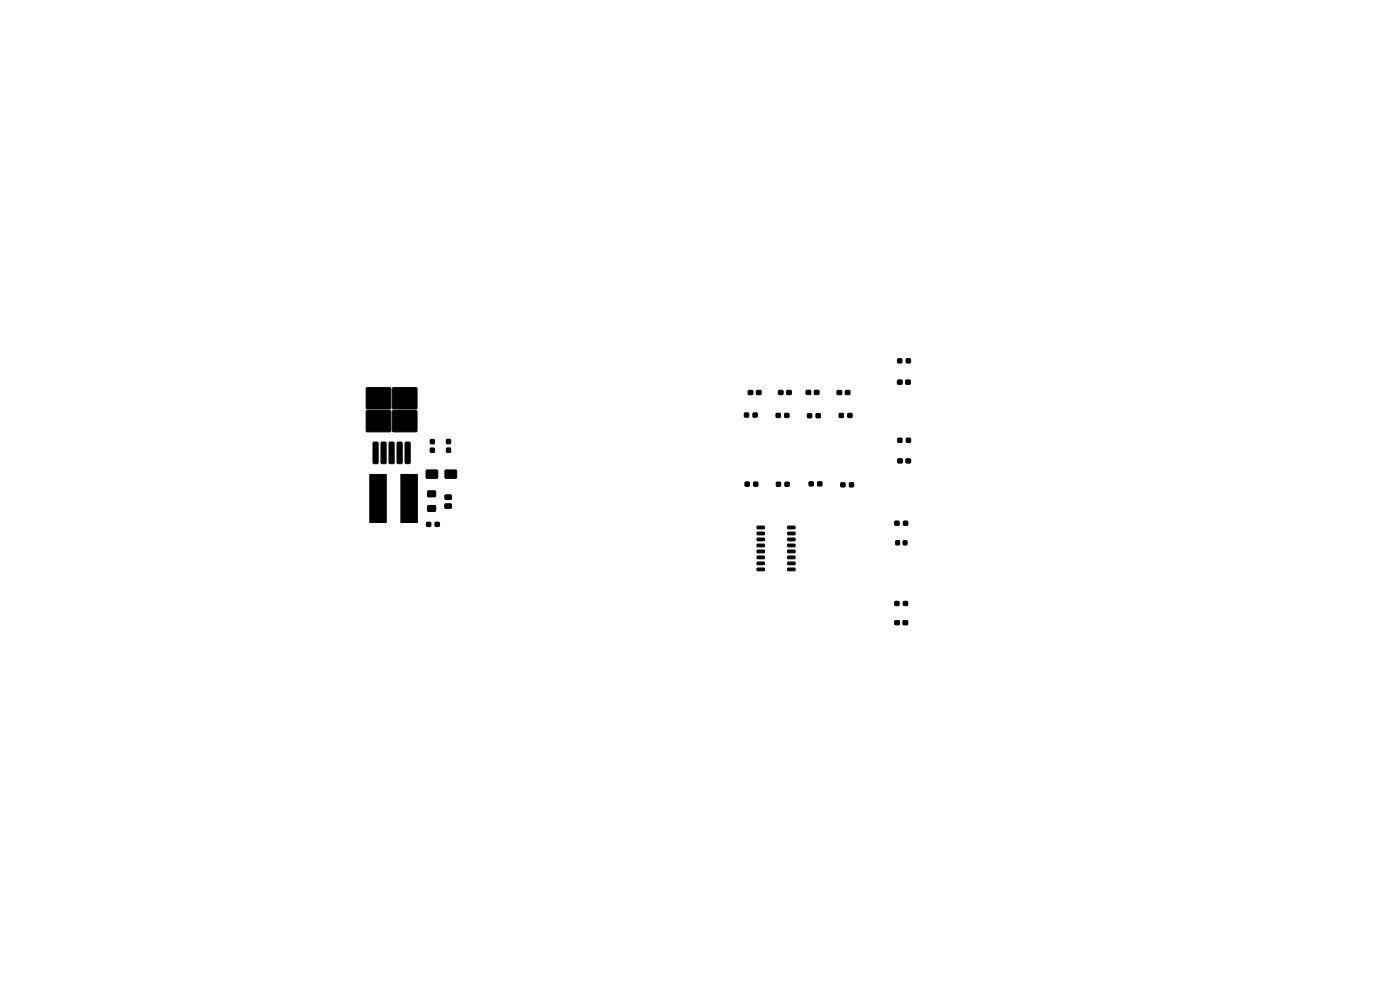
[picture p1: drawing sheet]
<svg xmlns="http://www.w3.org/2000/svg" width="297mm" height="210mm" viewBox="0 0 297 210" stroke-linecap="round" stroke-linejoin="round" font-family="sans-serif">
<g fill="#000" stroke="#000" stroke-width=".21">
<path d="M190.5 76.1h.8v.8h-.8zM192.3 76.1h.8v.8h-.8zM77.7 87.1h5.2v4.4h-5.2zM77.7 82.3h5.2v4.4h-5.2zM79.2 93.8h.8l.2 .2v4.1l-.2 .3-.7-.1-.2-.2zM80.9 93.8h.8l.2 .2v4.1l-.2 .3-.7-.1-.2-.2zM82.6 93.8h.8l.2 .2v4.1l-.2 .3-.7-.1-.2-.2zM83.3 87.1h5.1v4.4h-5.1zM83.3 82.3h5.1v4.4h-5.1zM84.3 93.8h.8l.2 .2v4.1l-.2 .3-.7-.1-.2-.2zM86 93.8h.8l.2 .2v4.1l-.2 .3-.7-.1-.2-.2zM91.3 95.1h.8v.8h-.8z"/>
<path d="M91.3 93.3h.8v.8h-.8zM94.7 93.2h.9v.9h-.9zM94.7 95.1h.9v.8h-.9zM158 87.6h.8v.9h-.8zM158.8 82.9h.9v.8h-.9zM159.8 87.6h.8v.9h-.8zM160.5 82.9h.9v.8h-.9zM164.7 87.7h.8v.8h-.8zM165.2 82.9h.9v.8h-.9zM166.5 87.7h.8v.8h-.8zM166.9 82.9h.9v.8h-.9zM171 82.8h1v.8h-1z"/>
<path d="M171.3 87.8h.9v.8h-.9zM172.8 82.8h.9v.8h-.9zM173.2 87.8h.8v.8h-.8zM177.6 82.9h.9v.8h-.9zM178.1 87.7h.8v.8h-.8zM179.4 82.9h.9v.8h-.9zM179.9 87.7h.8v.8h-.8zM190.4 80.7h.9v.8h-.9zM190.5 93h.8v.8h-.8zM190.5 97.4h.9v.8h-.9zM192.2 80.7h.9v.8h-.9zM192.2 97.4h.9v.8h-.9z"/>
<path d="M192.3 93h.8v.8h-.8zM78.4 100.6h3.5v10.2h-3.5zM85 100.6h3.5v10.2h-3.5zM90.5 110.8h.8v.8h-.8zM90.8 104.2h1.6v1.1h-1.6zM90.8 107.3h1.6v1.1h-1.6zM90.5 99.8h2.3v1.6h-2.3zM92.3 110.8h.9v.8h-.9zM94.4 105h1.2l.2 .2v.6l-.3 .2-1-.1-.2-.2zM94.4 106.9h1.2l.2 .2v.6l-.3 .2-1-.1-.2-.2zM94.5 99.8h2.3v1.6h-2.3zM158.1 102.3h.8v.8h-.8z"/>
<path d="M160.6 111.6h1.5l.1 .5-1.5 .1zM160.6 112.9h1.5l.1 .5-1.5 .1zM160.6 114.2l1.5-.1 .1 .5-1.5 .1zM160.6 115.4h1.5l.1 .5-1.5 .1zM160.6 116.7h1.5l.1 .5-1.5 .1zM160.6 118h1.5l.1 .5h-1.5zM160.6 119.3l1.5-.1 .1 .5-1.5 .1zM159.9 102.3h.9v.8h-.9zM164.7 102.3h.9v.8h-.9zM167.1 119.3l1.5-.1 .1 .5-1.5 .1zM167.1 118h1.5l.1 .5h-1.5zM167.1 116.7h1.5l.1 .5-1.5 .1z"/>
<path d="M167.1 115.4h1.5l.1 .5-1.5 .1zM167.1 114.2l1.5-.1 .1 .5-1.5 .1zM167.1 112.9h1.5l.1 .5-1.5 .1zM167.1 111.6h1.5l.1 .5-1.5 .1zM166.6 102.3h.8v.8h-.8zM171.7 102.2h.8v.8h-.8zM173.5 102.2h.8v.8h-.8zM178.4 102.4h.8v.8h-.8zM180.2 102.4h.9v.8h-.9zM189.9 110.6h.8v.8h-.8zM190.1 114.7h.7v.9h-.7zM191.6 114.7h.8v.9h-.8z"/>
<path d="M191.7 110.6h.8v.8h-.8zM160.6 120.5h1.5l.1 .5-1.5 .1zM167.1 120.5h1.5l.1 .5-1.5 .1zM189.9 131.7h.9v.8h-.9zM189.9 127.6h.8v.8h-.8zM191.6 131.7h.9v.8h-.9zM191.7 127.6h.8v.8h-.8z"/>
</g>
</svg>
